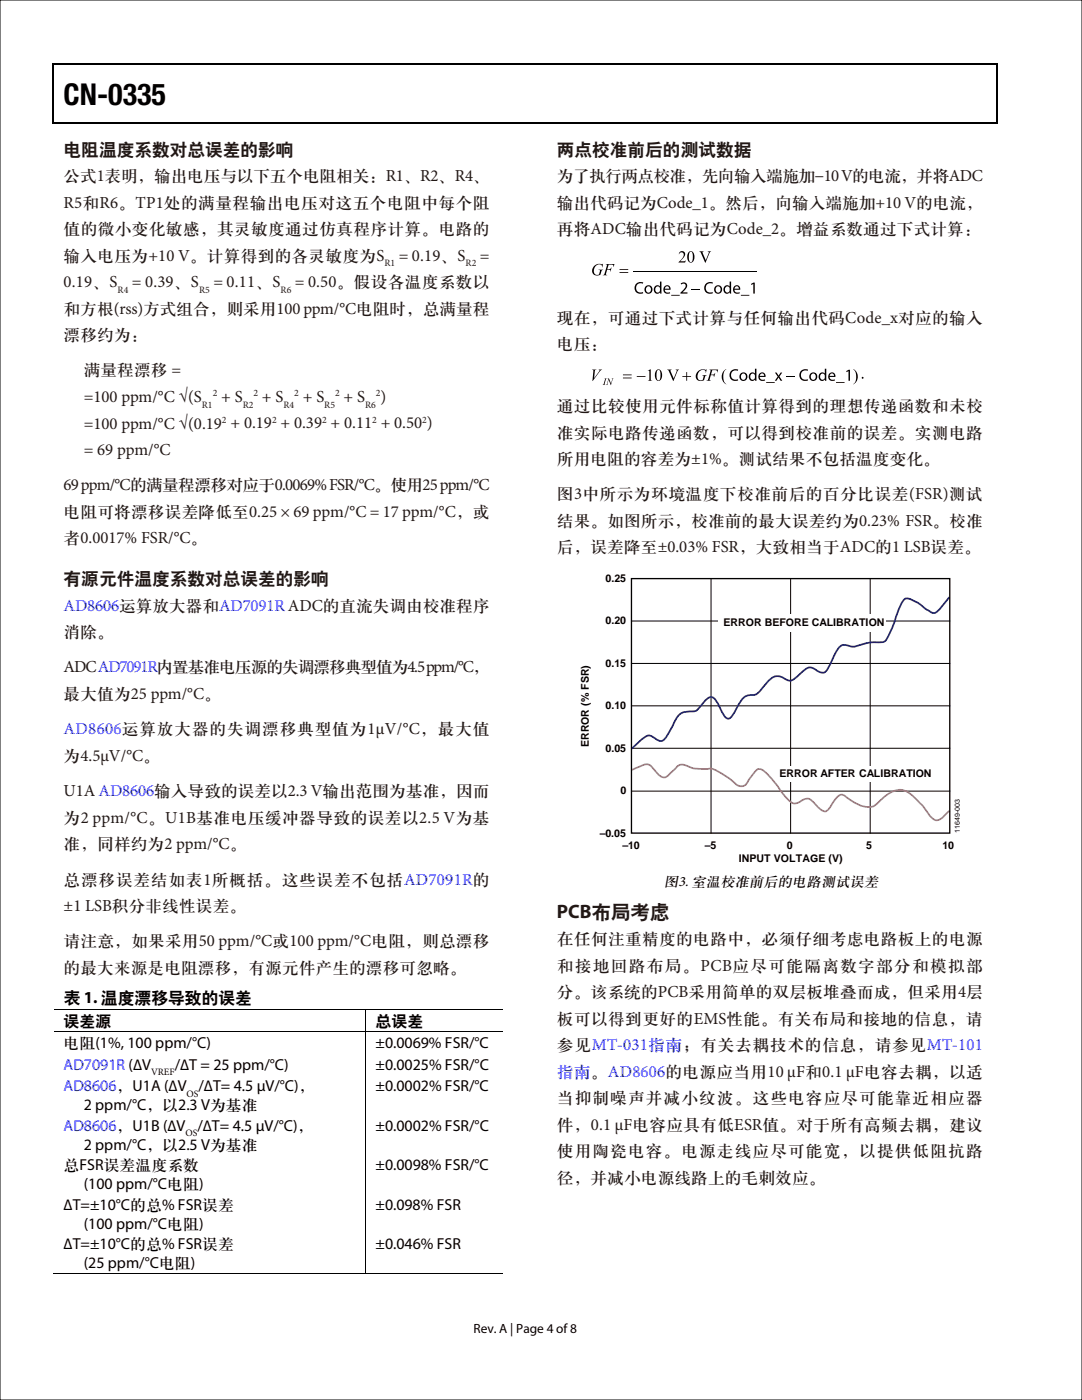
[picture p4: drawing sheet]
<svg xmlns="http://www.w3.org/2000/svg" width="216mm" height="279mm" viewBox="0 0 216 279" stroke-linecap="round" stroke-linejoin="round" font-family="sans-serif">
<defs><g id="words">
<text font-size="6" x="12.7" y="20.9">CN-0335</text>
<text font-size="3.9" fill="#231815" x="111.1" y="183.1">PCB布局考虑</text>
<g font-size="3.5" fill="#231815">
<text x="12.7" y="30.8">电阻温度系数对总误差的影响</text>
<text x="111.1" y="30.9">两点校准前后的测试数据</text>
<text x="12.7" y="116.6">有源元件温度系数对总误差的影响</text>
</g>
<g font-size="3.4" fill="#231815">
<text x="12.7" y="36.1">公式1表明，输出电压与以下五个电阻相关：R1、R2、R4、</text>
<text x="12.7" y="41.4">R5和R6。TP1处的满量程输出电压对这五个电阻中每个阻</text>
<text x="111.1" y="36.2">为了执行两点校准，先向输入端施加−10 V的电流，并将ADC</text>
<text x="111.1" y="41.5">输出代码记为Code_1。然后，向输入端施加+10 V的电流，</text>
<text x="12.7" y="46.7">值的微小变化敏感，其灵敏度通过仿真程序计算。电路的</text>
<text x="111.1" y="46.8">再将ADC输出代码记为Code_2。增益系数通过下式计算：</text>
<text x="12.7" y="52">输入电压为+10 V。计算得到的各灵敏度为S</text>
<text x="79.6" y="52">= 0.19、S</text>
<text x="95.8" y="52">=</text>
<text x="12.7" y="57.3">0.19、S</text>
<text x="26.3" y="57.3">= 0.39、S</text>
<text x="42.6" y="57.3">= 0.11、S</text>
<text x="58.8" y="57.3">= 0.50。假设各温度系数以</text>
<text x="12.7" y="62.6">和方根(rss)方式组合，则采用100 ppm/°C电阻时，总满量程</text>
<text x="111.1" y="64.4">现在，可通过下式计算与任何输出代码Code_x对应的输入</text>
<text x="12.7" y="67.9">漂移约为：</text>
<text x="111.1" y="69.7">电压：</text>
<text x="16.7" y="74.9">满量程漂移 =</text>
<text x="16.7" y="80.2">=100 ppm/°C √(S</text>
<text x="44.1" y="80.2">+ S</text>
<text x="52.3" y="80.2">+ S</text>
<text x="60.4" y="80.2">+ S</text>
<text x="68.6" y="80.2">+ S</text>
<text x="75.9" y="80.2">)</text>
<text x="111.1" y="82">通过比较使用元件标称值计算得到的理想传递函数和未校</text>
<text x="16.7" y="85.5">=100 ppm/°C √(0.19 + 0.19 + 0.39 + 0.11 + 0.50 )</text>
<text x="111.1" y="87.3">准实际电路传递函数，可以得到校准前的误差。实测电路</text>
<text x="16.7" y="90.8">= 69 ppm/°C</text>
<text x="111.1" y="92.6">所用电阻的容差为±1%。测试结果不包括温度变化。</text>
<text x="12.7" y="97.9">69 ppm/°C的满量程漂移对应于0.0069% FSR/°C。使用25 ppm/°C</text>
<text x="111.1" y="99.7">图3中所示为环境温度下校准前后的百分比误差(FSR)测试</text>
<text x="12.7" y="103.2">电阻可将漂移误差降低至0.25 × 69 ppm/°C = 17 ppm/°C，或</text>
<text x="111.1" y="105">结果。如图所示，校准前的最大误差约为0.23% FSR。校准</text>
<text x="12.7" y="108.4">者0.0017% FSR/°C。</text>
<text x="111.1" y="110.3">后，误差降至±0.03% FSR，大致相当于ADC的1 LSB误差。</text>
<text x="12.7" y="127.1">消除。</text>
<text x="12.7" y="134.2">ADCAD7091R内置基准电压源的失调漂移典型值为4.5 ppm/°C，</text>
<text x="12.7" y="139.5">最大值为25 ppm/°C。</text>
<text x="12.7" y="151.8">为4.5μV/°C。</text>
<text x="12.7" y="158.9">U1A AD8606输入导致的误差以2.3 V输出范围为基准，因而</text>
<text x="12.7" y="164.2">为2 ppm/°C。U1B基准电压缓冲器导致的误差以2.5 V为基</text>
<text x="12.7" y="169.5">准，同样约为2 ppm/°C。</text>
<text x="12.7" y="176.5">总漂移误差结如表1所概括。这些误差不包括AD7091R的</text>
<text x="12.7" y="181.8">±1 LSB积分非线性误差。</text>
<text x="12.7" y="188.9">请注意，如果采用50 ppm/°C或100 ppm/°C电阻，则总漂移</text>
<text x="111.1" y="188.4">在任何注重精度的电路中，必须仔细考虑电路板上的电源</text>
<text x="12.7" y="194.2">的最大来源是电阻漂移，有源元件产生的漂移可忽略。</text>
<text x="111.1" y="193.7">和接地回路布局。PCB应尽可能隔离数字部分和模拟部</text>
<text x="111.1" y="199">分。该系统的PCB采用简单的双层板堆叠而成，但采用4层</text>
<text x="111.1" y="204.3">板可以得到更好的EMS性能。有关布局和接地的信息，请</text>
<text x="111.1" y="209.6">参见MT-031指南；有关去耦技术的信息，请参见MT-101</text>
<text x="111.1" y="220.2">当抑制噪声并减小纹波。这些电容应尽可能靠近相应器</text>
<text x="111.1" y="225.5">件，0.1 μF电容应具有低ESR值。对于所有高频去耦，建议</text>
<text x="111.1" y="230.7">使用陶瓷电容。电源走线应尽可能宽，以提供低阻抗路</text>
<text x="111.1" y="236">径，并减小电源线路上的毛刺效应。</text>
</g>
<g font-size="3.4" fill="#00f">
<text x="12.7" y="121.9">AD8606运算放大器和AD7091R ADC的直流失调由校准程序</text>
<text x="12.7" y="146.5">AD8606运算放大器的失调漂移典型值为1μV/°C，最大值</text>
<text x="111.1" y="214.9">指南。AD8606的电源应当用10 μF和0.1 μF电容去耦，以适</text>
</g>
<text font-size="3.4" x="12.7" y="200.1">表 1. 温度漂移导致的误差</text>
<g font-size="3.2">
<text x="12.7" y="204.7">误差源</text>
<text x="12.7" y="209.2">电阻(1%, 100 ppm/°C)</text>
<text x="74.9" y="204.7">总误差</text>
<text x="74.9" y="209.2">±0.0069% FSR/°C</text>
<text x="34.9" y="213.5">/∆T = 25 ppm/°C)</text>
<text x="74.9" y="213.5">±0.0025% FSR/°C</text>
<text x="16.7" y="221.6">2 ppm/°C，以2.3 V为基准</text>
<text x="39.6" y="217.8">/∆T= 4.5 μV/°C)，</text>
<text x="74.9" y="217.8">±0.0002% FSR/°C</text>
<text x="39.4" y="225.7">/∆T= 4.5 μV/°C)，</text>
<text x="74.9" y="225.7">±0.0002% FSR/°C</text>
<text x="12.7" y="233.5">总FSR误差温度系数</text>
<text x="16.7" y="229.5">2 ppm/°C，以2.5 V为基准</text>
<text x="74.9" y="233.5">±0.0098% FSR/°C</text>
<text x="16.7" y="237.3">(100 ppm/°C电阻)</text>
<text x="12.7" y="241.4">∆T=±10°C的总% FSR误差</text>
<text x="16.7" y="245.3">(100 ppm/°C电阻)</text>
<text x="74.9" y="241.4">±0.098% FSR</text>
<text x="12.7" y="249.3">∆T=±10°C的总% FSR误差</text>
<text x="74.9" y="249.3">±0.046% FSR</text>
<text x="16.7" y="253.1">(25 ppm/°C电阻)</text>
</g>
<g font-size="3.2" fill="#00f">
<text x="12.7" y="213.5">AD7091R (∆V</text>
<text x="12.7" y="217.8">AD8606，U1A (∆V</text>
<text x="12.7" y="225.7">AD8606，U1B (∆V</text>
</g>
<text font-size="2.9" x="132.5" y="176.8">图3. 室温校准前后的电路测试误差</text>
<text font-size="2.7" x="94.5" y="266">Rev. A | Page 4 of 8</text>
<g font-size="2.1">
<text x="120.8" y="116.1">0.25</text>
<text x="120.8" y="124.6">0.20</text>
<text x="144.4" y="124.8">ERROR BEFORE CALIBRATION</text>
<text x="120.8" y="133.1">0.15</text>
<text x="120.8" y="141.5">0.10</text>
<text x="117.5" y="149.1" transform="rotate(-90 117.5 149.1)">ERROR (% FSR)</text>
<text x="120.8" y="150">0.05</text>
<text x="155.5" y="155.2">ERROR AFTER CALIBRATION</text>
<text x="123.8" y="158.5">0</text>
<text x="119.7" y="166.9">–0.05</text>
<text x="124.2" y="169.4">–10</text>
<text x="140.6" y="169.4">–5</text>
<text x="147.4" y="172.1">INPUT VOLTAGE (V)</text>
<text x="157" y="169.4">0</text>
<text x="172.8" y="169.4">5</text>
<text x="188.1" y="169.4">10</text>
</g>
<g font-size="2" fill="#231815">
<text x="76.7" y="53.1">R1</text>
<text x="92.9" y="53.1">R2</text>
<text x="23.5" y="58.4">R4</text>
<text x="39.7" y="58.4">R5</text>
<text x="56" y="58.4">R6</text>
<text x="40.3" y="81.3">R1</text>
<text x="42.4" y="79.1">2</text>
<text x="48.4" y="81.3">R2</text>
<text x="50.6" y="79.1">2</text>
<text x="56.6" y="81.3">R4</text>
<text x="58.7" y="79.1">2</text>
<text x="64.7" y="81.3">R5</text>
<text x="66.9" y="79.1">2</text>
<text x="72.9" y="81.3">R6</text>
<text x="75" y="79.1">2</text>
<text x="44.3" y="84.4">2</text>
<text x="54.3" y="84.4">2</text>
<text x="64.3" y="84.4">2</text>
<text x="74.3" y="84.4">2</text>
<text x="84.3" y="84.4">2</text>
</g>
<g font-size="2">
<text x="30.1" y="214.6">VREF</text>
<text x="37.2" y="218.9">OS</text>
<text x="37" y="226.8">OS</text>
</g>
<text font-size="1.4" x="191.5" y="166.3" transform="rotate(-90 191.5 166.3)">11649-003</text>
</g></defs>
<g fill="none" stroke="#000" stroke-width=".2">
<path d="M0 0h215.9v279.4h-215.9zM126.2 54.1h24.8M141.9 115.5v50.8M157.8 115.5v50.8M173.6 115.5v50.8M126 132.4h63.5M126 123.9h63.5M126 149.3h63.5M126 157.9h63.5M126 140.9h63.5M10.8 201.4h62.1M10.8 205.9h62.1"/>
<path d="M73 201.5v4.3M73 206v48.1M73.1 201.4h27.2M73.1 205.9h27.2M10.5 254.1h62.4M73.1 254.1h27.2"/>
</g>
<g fill="#000">
<path d="M10.5 12.7h.3v1h-.3zM10.5 12.7h.3v.3h-.3zM133.4 12.7h.2v.3h-.2zM198.8 12.7h.3v1h-.3zM198.8 12.7h.3v.3h-.3zM10.5 24.4h.3v.2h-.3zM133.1 24.4h.3v.2h-.3zM198.8 24.4h.3v.2h-.3zM138 57.6h1.7v.2h-1.7zM118.1 73.7h.9l-.3 .2-.2 1.6 1.1-1.5-.1-.3h.6l-.4 .4-1.4 1.9 .1-2zM156.9 75h1.8v.2h-1.8zM170.2 73.6a1.75 1.75 0 0 1 0 3.1 2.28 2.28 0 0 0 0-3.1z"/>
<path d="M72.9 201.4h.2v.1h-.2zM72.9 205.8h.2v.2h-.2zM72.9 254.1h.2v.1h-.2z"/>
<path d="M118.6 53.1a1.07 1.07 0 0 0-.3 1.5 1.07 1.07 0 0 0 1.5 .2l.3-.8 .3-.2h-1l.3 .2-.2 .8a.74 .74 0 0 1-.8-.1 .74 .74 0 0 1-.2-.9 .97 .97 0 0 1 .6-.9 .97 .97 0 0 1 1 .1l.1 .4 .1-.8-.2 .2a1.39 1.39 0 0 0-1.5 .3zM120.9 52.7l.2 .1v.4l-.5 1.5-.3 .2h.9l-.3-.2 .3-.9 .5 .1 .1 .3 .2-.8-.2 .2-.6 .1 .3-.9h.4a.36 .36 0 0 1 .4 .1 .36 .36 0 0 1 .1 .4l.2-.6z"/>
<path d="M123.6 53.7v.1h1.8v-.1zM123.6 54.3v.2h1.8v-.2z"/>
<path d="M126.8 56.7a1.19 1.19 0 0 0 .1 1.5 1.19 1.19 0 0 0 1.4 .3v-.2a.93 .93 0 0 1-1.4-.8 .93 .93 0 0 1 1.4-.9l.1-.2-.3-.1a1.24 1.24 0 0 0-1.3 .4zM128.6 57.8a.83 .83 0 0 0 1.6 0 .83 .83 0 0 0-1.6 0zM129 57.3a.5 .5 0 0 1 .6-.1 .5 .5 0 0 1 .3 .6l-.1 .3-.4 .3a.66 .66 0 0 1-.4-1.1zM130.7 57.2a.78 .78 0 0 0-.1 1.1 .78 .78 0 0 0 1.1 0v.3h.3v-2.4h-.3v1l-.1-.2a.68 .68 0 0 0-.9 .2zM131 57.2a.56 .56 0 0 1 .7 .6 .56 .56 0 0 1-.7 .5 .76 .76 0 0 1 0-1.1zM132.6 57.2a.89 .89 0 0 0-.1 1.2 .89 .89 0 0 0 1.2 .1v-.2l-.5 .1a.52 .52 0 0 1-.5-.6h1.1a.71 .71 0 0 0-.3-.8 .71 .71 0 0 0-.9 .2zM132.9 57.2h.5l.1 .4h-.8zM133.9 58.8v.2h1.7v-.2zM135.8 56.6l.1 .2a.52 .52 0 0 1 .8-.1 .52 .52 0 0 1-.1 .8l-.8 .9v.2h1.4v-.3h-1a1.5 1.5 0 0 0 .8-1.7 .86 .86 0 0 0-1.2 0z"/>
<path d="M139.5 50.2l.3 .2 1 2 .8-1.9 .3-.3h-.7l.2 .3-.6 1.4-.6-1.4 .2-.3zM135.7 50.3l-.3 .4a.53 .53 0 0 1 .8-.3 .53 .53 0 0 1 .1 .8l-.9 1.2h1.3l.2-.4-.4 .1h-.8l.1-.1a1.63 1.63 0 0 0 .8-1.6l-.3-.3zM137.4 50.3a1.42 1.42 0 0 0 .4 2.1 1.29 1.29 0 0 0 .8-1.1 1.29 1.29 0 0 0-.7-1.2zM137.7 50.3l.2-.1a1.6 1.6 0 0 1 0 2.1h-.1a1.68 1.68 0 0 1-.3-1.7z"/>
<path d="M140.7 56.7a1.19 1.19 0 0 0 .1 1.5 1.19 1.19 0 0 0 1.4 .3v-.2a.93 .93 0 0 1-1.4-.8 .93 .93 0 0 1 1.4-.9v-.2l-.2-.1a1.24 1.24 0 0 0-1.3 .4zM142.5 57.8a.83 .83 0 0 0 1.6 0 .83 .83 0 0 0-1.6 0zM142.9 57.3a.5 .5 0 0 1 .6-.1 .5 .5 0 0 1 .3 .6l-.1 .3-.4 .3a.66 .66 0 0 1-.4-1.1zM144.6 57.2a.78 .78 0 0 0-.1 1.1 .78 .78 0 0 0 1.1 0v.3h.3v-2.4h-.3v1l-.1-.2a.68 .68 0 0 0-.9 .2zM144.9 57.2a.56 .56 0 0 1 .7 .6 .56 .56 0 0 1-.7 .5 .76 .76 0 0 1 0-1.1zM146.5 57.2a.89 .89 0 0 0-.1 1.2 .89 .89 0 0 0 1.2 .1v-.2l-.5 .1a.52 .52 0 0 1-.5-.6h1.1a.71 .71 0 0 0-.3-.8 .71 .71 0 0 0-.9 .2zM146.8 57.2h.5l.1 .4h-.8zM147.8 58.8v.2h1.7v-.2zM149.9 56.7v.2l.4-.2v1.9h.3v-2.2z"/>
<path d="M120.6 75.5l.1 .3-.3 .9-.2 .1h.6l-.2-.1 .3-1 .2-.2zM121.2 75.5l.2 .2-.3 1-.2 .1h.4l-.1-.1 .2-.9 .5 1.1 .3-1.2 .3-.2h-.5l.2 .2-.3 .9-.4-1.1z"/>
<path d="M136.9 74.3v.7h-.7v.2h.7v.8h.2v-.8h.8v-.2h-.8v-.7zM127.1 75v.2h1.7v-.2zM124.3 74.7v.2h1.7v-.2zM124.3 75.4v.1h1.7v-.1z"/>
<path d="M139.2 74.1a1.07 1.07 0 0 0-.2 1.5 1.07 1.07 0 0 0 1.5 .3l.2-.8 .3-.2h-.9l.3 .2-.2 .7a.74 .74 0 0 1-.9-.1 .74 .74 0 0 1-.1-.9 .97 .97 0 0 1 .5-.8 .97 .97 0 0 1 1.1 .1l.1 .3 .1-.7-.2 .1a1.39 1.39 0 0 0-1.6 .3zM141.6 73.7l.2 .2-.1 .3-.4 1.5-.4 .3h.9l-.2-.2 .2-.9h.6l.1 .4 .2-.9-.2 .3-.6 .1 .2-.9h.5a.36 .36 0 0 1 .4 0 .36 .36 0 0 1 .1 .4l.2-.6z"/>
<path d="M144.4 74a1.77 1.77 0 0 0 .5 2.7 2.28 2.28 0 0 1 0-3.1zM133.1 73.7l.3 .3 1 2 .8-1.9 .3-.4h-.7l.2 .4-.6 1.4-.6-1.4 .2-.4zM129.2 74h.3l.1 .4v1.4l-.3 .2h.8l-.2-.3-.1-2zM131 73.9a1.42 1.42 0 0 0 .4 2.1 1.29 1.29 0 0 0 .7-1.1 1.29 1.29 0 0 0-.7-1.2zM131.2 73.9l.2-.1a1.6 1.6 0 0 1 .1 2.1h-.1a1.69 1.69 0 0 1-.3-1.7z"/>
<path d="M145.8 74.1a1.19 1.19 0 0 0 0 1.5 1.19 1.19 0 0 0 1.5 .3l-.1-.2a.93 .93 0 0 1-1.3-.8 .93 .93 0 0 1 1.3-.9l.1-.2-.3-.1a1.24 1.24 0 0 0-1.2 .4zM147.5 75.2a.85 .85 0 0 0 1.7 0 .85 .85 0 0 0-1.7 0zM148 74.7a.5 .5 0 0 1 .6-.1 .5 .5 0 0 1 .2 .6v.3l-.5 .3a.66 .66 0 0 1-.3-1.1zM149.6 74.6a.81 .81 0 0 0-.1 1 .81 .81 0 0 0 1 .3l.2-.2v.3h.3l-.1-2.4h-.3v1l-.1-.2a.68 .68 0 0 0-.9 .2zM149.9 74.6a.56 .56 0 0 1 .8 .6 .56 .56 0 0 1-.8 .5 .76 .76 0 0 1 0-1.1zM151.5 74.6a.89 .89 0 0 0 0 1.2 .89 .89 0 0 0 1.2 .1l-.1-.2-.4 .1a.52 .52 0 0 1-.6-.6h1.2a.71 .71 0 0 0-.4-.8 .71 .71 0 0 0-.9 .2zM151.8 74.6h.5l.2 .4h-.9zM152.9 76.2v.2h1.7v-.2zM154.6 74.4l.6 .8-.6 .8h.3l.4-.7 .5 .7h.3l-.6-.9 .6-.7h-.3l-.4 .6-.4-.6z"/>
<path d="M159.7 74.1a1.19 1.19 0 0 0 0 1.5 1.19 1.19 0 0 0 1.5 .3v-.2a.93 .93 0 0 1-1.4-.8 .93 .93 0 0 1 1.4-.9v-.2l-.3-.1a1.24 1.24 0 0 0-1.2 .4zM161.5 75.2a.83 .83 0 0 0 1.6 0 .83 .83 0 0 0-1.6 0zM161.9 74.7a.5 .5 0 0 1 .6-.1 .5 .5 0 0 1 .3 .6l-.1 .3-.4 .3a.66 .66 0 0 1-.4-1.1zM163.6 74.6a.81 .81 0 0 0-.2 1 .81 .81 0 0 0 1.1 .3l.1-.2v.3h.3v-2.4h-.3v1l-.1-.2a.68 .68 0 0 0-.9 .2zM163.9 74.6a.56 .56 0 0 1 .7 .6 .56 .56 0 0 1-.7 .5 .76 .76 0 0 1 0-1.1zM165.5 74.6a.89 .89 0 0 0-.1 1.2 .89 .89 0 0 0 1.2 .1v-.2l-.5 .1a.52 .52 0 0 1-.6-.6h1.2a.71 .71 0 0 0-.4-.8 .71 .71 0 0 0-.8 .2zM165.8 74.6h.5l.1 .4h-.9zM166.8 76.2v.2h1.7v-.2zM168.9 74v.3l.4-.2v1.9h.3v-2.2z"/>
<circle cx="172.1" cy="75.4" r=".19"/>
</g>
<path d="M10.7 13.7v10.7M10.8 12.8h122.6M133.6 12.8h65.2M198.9 13.7v10.7M10.8 24.5h188" fill="none" stroke="#000" stroke-width=".25"/>
<g fill="#fff">
<path d="M143.4 122.5h33.4v3.5h-33.4z"/>
<path d="M157.1 152.9h19.4v3.2h-19.4z"/>
</g>
<path d="M189.4 119.2l-1.2 1.5a4.3 4.3 0 0 1-1.8 1.7l-.4-.1-1-.6a8 8 0 0 0-4.2-2.3 3 3 0 0 0-1.3 1.9l-.3 .8a19 19 0 0 1-2.7 5.9l-.3 .2a13.9 13.9 0 0 0-5.9 .9l-.7-.1a1.86 1.86 0 0 0-2.8 1.1l-.9 1.8a3.6 3.6 0 0 1-1.6 2.4 4.4 4.4 0 0 1-2.2-1 2.1 2.1 0 0 0-2.2 .9 5.2 5.2 0 0 1-2.2 1.6l-.9-.2a2.37 2.37 0 0 0-3.7 .5l-1 1.3a2.61 2.61 0 0 1-2 1.3 2.62 2.62 0 0 0-2.7 1.9l-.4 .8a3.3 3.3 0 0 1-1.7 2 2.59 2.59 0 0 1-1.5-1.8 6.2 6.2 0 0 0-1.5-2.3 1.41 1.41 0 0 0-1.7 .6l-.8 1a1.79 1.79 0 0 1-2 1.1 2.99 2.99 0 0 0-3.3 2.3 10.3 10.3 0 0 1-2.3 3.5 2.19 2.19 0 0 1-1.8-.7 1.35 1.35 0 0 0-2 .2l-2.3 2.1" fill="none" stroke="#0a347d" stroke-width=".35"/>
<path d="M126.1 153.7l1.8-.8a1.55 1.55 0 0 1 2.4 .4l.4 .5a2.3 2.3 0 0 0 2.2 1.3l1.7-1.6a1.79 1.79 0 0 1 2.7-.5 11.5 11.5 0 0 0 4.8 .4l1.1 .5a16.4 16.4 0 0 1 3.8 2.8 1.5 1.5 0 0 0 2.4-1l.9-1.3a1.34 1.34 0 0 1 1.5-.9 15.8 15.8 0 0 1 4.2 4.6l.9 1.1a2.29 2.29 0 0 0 2.1 1.1l.5-.2a1.92 1.92 0 0 1 3.1 .3 3.3 3.3 0 0 0 2.2 1.5l.7-.6 1-1.6a1.81 1.81 0 0 1 1.7-1.1l.3 .2a8.8 8.8 0 0 0 4.9 2.3 3 3 0 0 0 2.4-1.5l.4-.4a4.7 4.7 0 0 1 4.1-1.5 11.3 11.3 0 0 1 3.7 2.9l.9 1.4a3.4 3.4 0 0 0 2 1.7 3.5 3.5 0 0 0 2.3-1.6l.3-.3" fill="none" stroke="#e9667f" stroke-width=".35"/>
<path d="M126 115.5h63.5v50.8h-63.5z" fill="none" stroke="#000" stroke-width=".26"/>
<use href="#words"/>
</svg>
